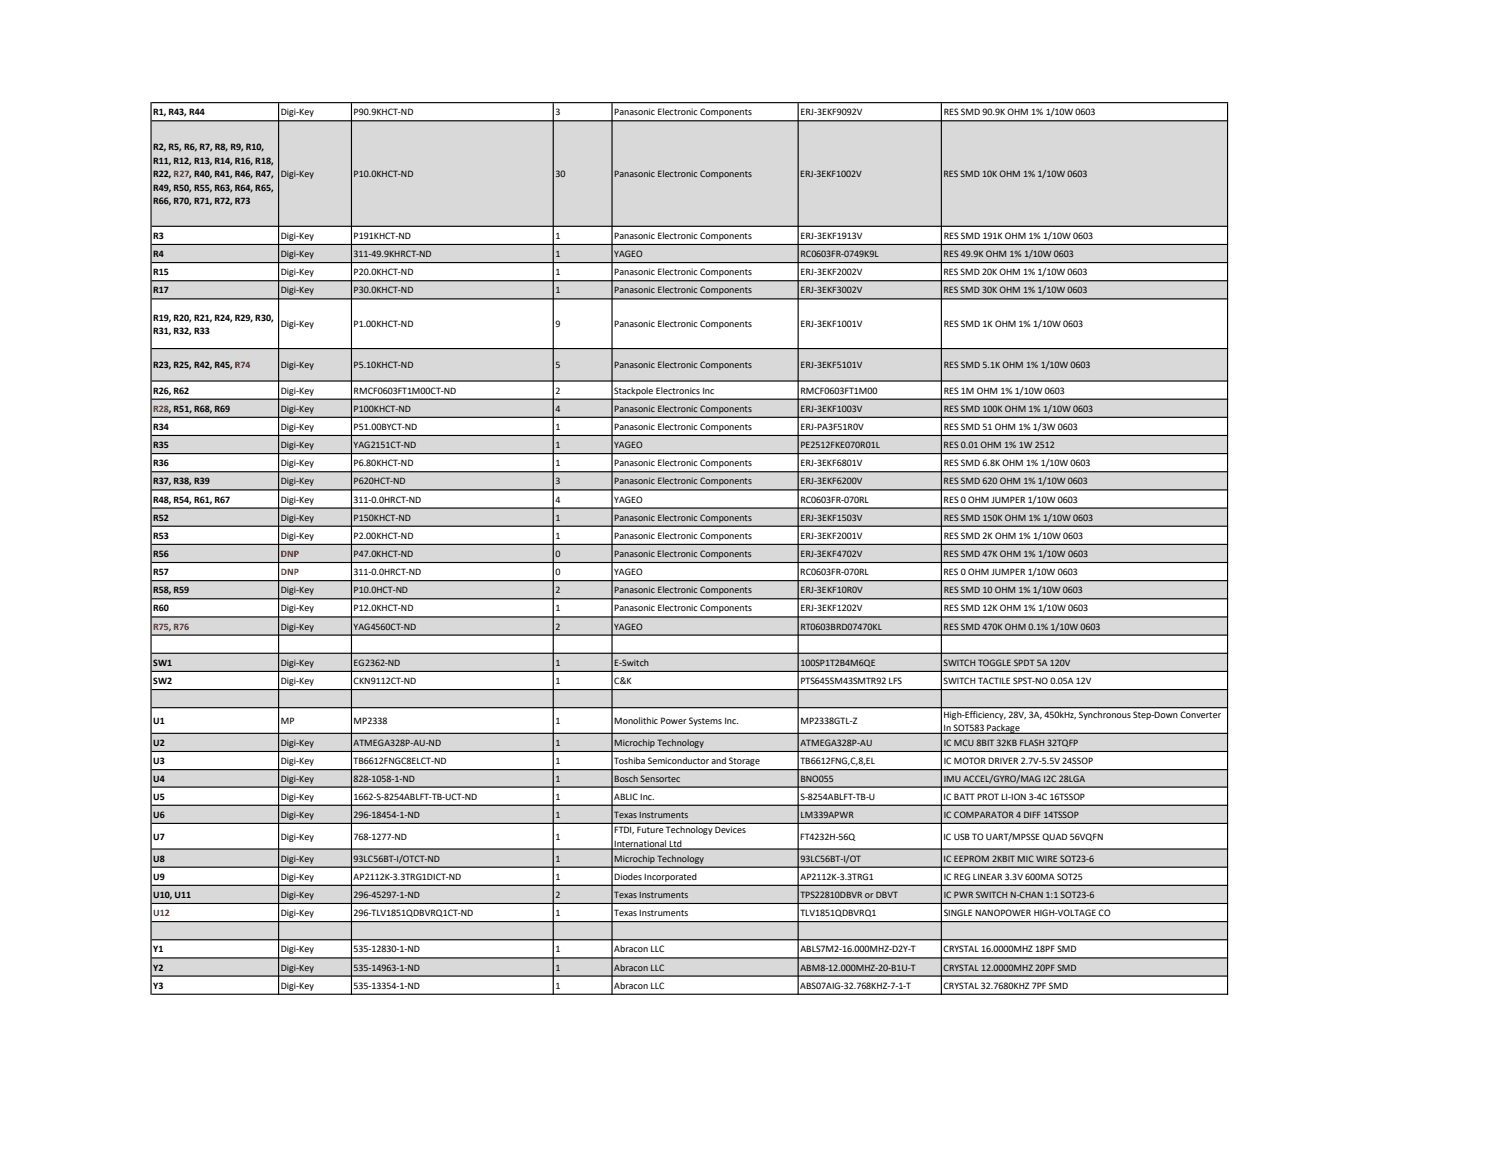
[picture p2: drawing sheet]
<svg xmlns="http://www.w3.org/2000/svg" width="279mm" height="216mm" viewBox="0 0 279 216" stroke-linecap="round" stroke-linejoin="round" font-family="sans-serif">
<defs><g id="words">
<g font-size="1.9">
<text x="28.6" y="21.5">R1, R43, R44</text>
<text x="52.4" y="21.5">Digi-Key</text>
<text x="66" y="21.5">P90.9KHCT-ND</text>
<text x="103.6" y="21.5">3</text>
<text x="114.6" y="21.5">Panasonic Electronic Components</text>
<text x="149.3" y="21.5">ERJ-3EKF9092V</text>
<text x="176" y="21.5">RES SMD 90.9K OHM 1% 1/10W 0603</text>
<text x="28.6" y="28.1">R2, R5, R6, R7, R8, R9, R10,</text>
<text x="28.6" y="30.6">R11, R12, R13, R14, R16, R18,</text>
<text x="28.6" y="33.1">R22, R27, R40, R41, R46, R47,</text>
<text x="28.6" y="35.6">R49, R50, R55, R63, R64, R65,</text>
<text x="52.4" y="33.1">Digi-Key</text>
<text x="66" y="33.1">P10.0KHCT-ND</text>
<text x="103.6" y="33.1">30</text>
<text x="114.6" y="33.1">Panasonic Electronic Components</text>
<text x="149.3" y="33.1">ERJ-3EKF1002V</text>
<text x="176" y="33.1">RES SMD 10K OHM 1% 1/10W 0603</text>
<text x="28.6" y="38.1">R66, R70, R71, R72, R73</text>
<text x="28.6" y="44.6">R3</text>
<text x="28.6" y="48">R4</text>
<text x="52.4" y="44.6">Digi-Key</text>
<text x="52.4" y="48">Digi-Key</text>
<text x="66" y="44.6">P191KHCT-ND</text>
<text x="66" y="48">311-49.9KHRCT-ND</text>
<text x="103.6" y="48">1</text>
<text x="103.6" y="44.6">1</text>
<text x="114.6" y="44.6">Panasonic Electronic Components</text>
<text x="114.6" y="48">YAGEO</text>
<text x="149.3" y="48">RC0603FR-0749K9L</text>
<text x="149.3" y="44.6">ERJ-3EKF1913V</text>
<text x="176" y="48">RES 49.9K OHM 1% 1/10W 0603</text>
<text x="176" y="44.6">RES SMD 191K OHM 1% 1/10W 0603</text>
<text x="28.6" y="51.4">R15</text>
<text x="52.4" y="51.4">Digi-Key</text>
<text x="66" y="51.4">P20.0KHCT-ND</text>
<text x="103.6" y="51.4">1</text>
<text x="114.6" y="51.4">Panasonic Electronic Components</text>
<text x="149.3" y="51.4">ERJ-3EKF2002V</text>
<text x="176" y="51.4">RES SMD 20K OHM 1% 1/10W 0603</text>
<text x="28.6" y="54.7">R17</text>
<text x="28.6" y="59.8">R19, R20, R21, R24, R29, R30,</text>
<text x="52.4" y="54.7">Digi-Key</text>
<text x="66" y="54.7">P30.0KHCT-ND</text>
<text x="103.6" y="54.7">1</text>
<text x="114.6" y="54.7">Panasonic Electronic Components</text>
<text x="149.3" y="54.7">ERJ-3EKF3002V</text>
<text x="176" y="54.7">RES SMD 30K OHM 1% 1/10W 0603</text>
<text x="28.6" y="62.3">R31, R32, R33</text>
<text x="52.4" y="61.1">Digi-Key</text>
<text x="66" y="61.1">P1.00KHCT-ND</text>
<text x="103.6" y="61.1">9</text>
<text x="114.6" y="61.1">Panasonic Electronic Components</text>
<text x="149.3" y="61.1">ERJ-3EKF1001V</text>
<text x="176" y="61.1">RES SMD 1K OHM 1% 1/10W 0603</text>
<text x="28.6" y="68.7">R23, R25, R42, R45, R74</text>
<text x="52.4" y="68.7">Digi-Key</text>
<text x="66" y="68.7">P5.10KHCT-ND</text>
<text x="103.6" y="68.7">5</text>
<text x="114.6" y="68.7">Panasonic Electronic Components</text>
<text x="149.3" y="68.7">ERJ-3EKF5101V</text>
<text x="176" y="68.7">RES SMD 5.1K OHM 1% 1/10W 0603</text>
<text x="28.6" y="73.4">R26, R62</text>
<text x="52.4" y="73.4">Digi-Key</text>
<text x="52.4" y="76.8">Digi-Key</text>
<text x="66" y="73.4">RMCF0603FT1M00CT-ND</text>
<text x="66" y="76.8">P100KHCT-ND</text>
<text x="103.6" y="73.4">2</text>
<text x="103.6" y="76.8">4</text>
<text x="114.6" y="73.4">Stackpole Electronics Inc</text>
<text x="114.6" y="76.8">Panasonic Electronic Components</text>
<text x="149.3" y="73.4">RMCF0603FT1M00</text>
<text x="149.3" y="76.8">ERJ-3EKF1003V</text>
<text x="176" y="73.4">RES 1M OHM 1% 1/10W 0603</text>
<text x="176" y="76.8">RES SMD 100K OHM 1% 1/10W 0603</text>
<text x="28.6" y="80.2">R34</text>
<text x="28.6" y="83.6">R35</text>
<text x="52.4" y="80.2">Digi-Key</text>
<text x="52.4" y="83.6">Digi-Key</text>
<text x="66" y="80.2">P51.00BYCT-ND</text>
<text x="66" y="83.6">YAG2151CT-ND</text>
<text x="103.6" y="83.6">1</text>
<text x="103.6" y="80.2">1</text>
<text x="114.6" y="83.6">YAGEO</text>
<text x="114.6" y="80.2">Panasonic Electronic Components</text>
<text x="149.3" y="83.6">PE2512FKE070R01L</text>
<text x="149.3" y="80.2">ERJ-PA3F51R0V</text>
<text x="176" y="83.6">RES 0.01 OHM 1% 1W 2512</text>
<text x="176" y="80.2">RES SMD 51 OHM 1% 1/3W 0603</text>
<text x="28.6" y="87">R36</text>
<text x="52.4" y="87">Digi-Key</text>
<text x="66" y="87">P6.80KHCT-ND</text>
<text x="103.6" y="87">1</text>
<text x="114.6" y="87">Panasonic Electronic Components</text>
<text x="149.3" y="87">ERJ-3EKF6801V</text>
<text x="176" y="87">RES SMD 6.8K OHM 1% 1/10W 0603</text>
<text x="28.6" y="90.4">R37, R38, R39</text>
<text x="28.6" y="93.8">R48, R54, R61, R67</text>
<text x="52.4" y="90.4">Digi-Key</text>
<text x="52.4" y="93.8">Digi-Key</text>
<text x="66" y="90.4">P620HCT-ND</text>
<text x="66" y="93.8">311-0.0HRCT-ND</text>
<text x="103.6" y="93.8">4</text>
<text x="103.6" y="90.4">3</text>
<text x="114.6" y="90.4">Panasonic Electronic Components</text>
<text x="114.6" y="93.8">YAGEO</text>
<text x="149.3" y="93.8">RC0603FR-070RL</text>
<text x="149.3" y="90.4">ERJ-3EKF6200V</text>
<text x="176" y="93.8">RES 0 OHM JUMPER 1/10W 0603</text>
<text x="176" y="90.4">RES SMD 620 OHM 1% 1/10W 0603</text>
<text x="28.6" y="97.2">R52</text>
<text x="28.6" y="100.5">R53</text>
<text x="52.4" y="97.2">Digi-Key</text>
<text x="52.4" y="100.5">Digi-Key</text>
<text x="66" y="97.2">P150KHCT-ND</text>
<text x="66" y="100.5">P2.00KHCT-ND</text>
<text x="103.6" y="97.2">1</text>
<text x="103.6" y="100.5">1</text>
<text x="114.6" y="97.2">Panasonic Electronic Components</text>
<text x="114.6" y="100.5">Panasonic Electronic Components</text>
<text x="149.3" y="97.2">ERJ-3EKF1503V</text>
<text x="149.3" y="100.5">ERJ-3EKF2001V</text>
<text x="176" y="100.5">RES SMD 2K OHM 1% 1/10W 0603</text>
<text x="176" y="97.2">RES SMD 150K OHM 1% 1/10W 0603</text>
<text x="28.6" y="103.9">R56</text>
<text x="28.6" y="107.3">R57</text>
<text x="66" y="103.9">P47.0KHCT-ND</text>
<text x="66" y="107.3">311-0.0HRCT-ND</text>
<text x="103.6" y="107.3">0</text>
<text x="103.6" y="103.9">0</text>
<text x="114.6" y="103.9">Panasonic Electronic Components</text>
<text x="114.6" y="107.3">YAGEO</text>
<text x="149.3" y="107.3">RC0603FR-070RL</text>
<text x="149.3" y="103.9">ERJ-3EKF4702V</text>
<text x="176" y="107.3">RES 0 OHM JUMPER 1/10W 0603</text>
<text x="176" y="103.9">RES SMD 47K OHM 1% 1/10W 0603</text>
<text x="28.6" y="110.7">R58, R59</text>
<text x="52.4" y="110.7">Digi-Key</text>
<text x="66" y="110.7">P10.0HCT-ND</text>
<text x="103.6" y="110.7">2</text>
<text x="114.6" y="110.7">Panasonic Electronic Components</text>
<text x="149.3" y="110.7">ERJ-3EKF10R0V</text>
<text x="176" y="110.7">RES SMD 10 OHM 1% 1/10W 0603</text>
<text x="28.6" y="114.1">R60</text>
<text x="52.4" y="114.1">Digi-Key</text>
<text x="52.4" y="117.5">Digi-Key</text>
<text x="66" y="114.1">P12.0KHCT-ND</text>
<text x="66" y="117.5">YAG4560CT-ND</text>
<text x="103.6" y="117.5">2</text>
<text x="103.6" y="114.1">1</text>
<text x="114.6" y="117.5">YAGEO</text>
<text x="114.6" y="114.1">Panasonic Electronic Components</text>
<text x="149.3" y="117.5">RT0603BRD07470KL</text>
<text x="149.3" y="114.1">ERJ-3EKF1202V</text>
<text x="176" y="117.5">RES SMD 470K OHM 0.1% 1/10W 0603</text>
<text x="176" y="114.1">RES SMD 12K OHM 1% 1/10W 0603</text>
<text x="28.6" y="124.2">SW1</text>
<text x="52.4" y="124.2">Digi-Key</text>
<text x="66" y="124.2">EG2362-ND</text>
<text x="103.6" y="124.2">1</text>
<text x="114.6" y="124.2">E-Switch</text>
<text x="149.3" y="124.2">100SP1T2B4M6QE</text>
<text x="176" y="124.2">SWITCH TOGGLE SPDT 5A 120V</text>
<text x="28.6" y="127.6">SW2</text>
<text x="52.4" y="127.6">Digi-Key</text>
<text x="66" y="127.6">CKN9112CT-ND</text>
<text x="103.6" y="127.6">1</text>
<text x="114.6" y="127.6">C&amp;K</text>
<text x="149.3" y="127.6">PTS645SM43SMTR92 LFS</text>
<text x="176" y="127.6">SWITCH TACTILE SPST-NO 0.05A 12V</text>
<text x="28.6" y="135.1">U1</text>
<text x="52.4" y="135.1">MP</text>
<text x="66" y="135.1">MP2338</text>
<text x="103.6" y="135.1">1</text>
<text x="114.5" y="135.1">Monolithic Power Systems Inc.</text>
<text x="149.3" y="135.1">MP2338GTL-Z</text>
<text x="176" y="133.9">High-Efficiency, 28V, 3A, 450kHz, Synchronous Step-Down Converter</text>
<text x="176" y="136.4">In SOT583 Package</text>
<text x="28.6" y="139.2">U2</text>
<text x="28.6" y="142.6">U3</text>
<text x="52.4" y="139.2">Digi-Key</text>
<text x="52.4" y="142.6">Digi-Key</text>
<text x="66" y="139.2">ATMEGA328P-AU-ND</text>
<text x="66" y="142.6">TB6612FNGC8ELCT-ND</text>
<text x="103.6" y="142.6">1</text>
<text x="103.6" y="139.2">1</text>
<text x="114.6" y="139.2">Microchip Technology</text>
<text x="114.6" y="142.6">Toshiba Semiconductor and Storage</text>
<text x="149.3" y="139.2">ATMEGA328P-AU</text>
<text x="149.3" y="142.6">TB6612FNG,C,8,EL</text>
<text x="176" y="139.2">IC MCU 8BIT 32KB FLASH 32TQFP</text>
<text x="176" y="142.6">IC MOTOR DRIVER 2.7V-5.5V 24SSOP</text>
<text x="28.6" y="145.9">U4</text>
<text x="28.6" y="149.2">U5</text>
<text x="52.4" y="145.9">Digi-Key</text>
<text x="52.4" y="149.2">Digi-Key</text>
<text x="66" y="145.9">828-1058-1-ND</text>
<text x="66" y="149.2">1662-S-8254ABLFT-TB-UCT-ND</text>
<text x="103.6" y="149.2">1</text>
<text x="103.6" y="145.9">1</text>
<text x="114.6" y="145.9">Bosch Sensortec</text>
<text x="114.6" y="149.2">ABLIC Inc.</text>
<text x="149.3" y="145.9">BNO055</text>
<text x="149.3" y="149.2">S-8254ABLFT-TB-U</text>
<text x="176" y="149.2">IC BATT PROT LI-ION 3-4C 16TSSOP</text>
<text x="176" y="145.9">IMU ACCEL/GYRO/MAG I2C 28LGA</text>
<text x="28.6" y="152.6">U6</text>
<text x="52.4" y="152.6">Digi-Key</text>
<text x="66" y="152.6">296-18454-1-ND</text>
<text x="103.6" y="152.6">1</text>
<text x="114.6" y="155.5">FTDI, Future Technology Devices</text>
<text x="114.6" y="152.6">Texas Instruments</text>
<text x="149.3" y="152.6">LM339APWR</text>
<text x="176" y="152.6">IC COMPARATOR 4 DIFF 14TSSOP</text>
<text x="28.6" y="156.7">U7</text>
<text x="28.6" y="160.8">U8</text>
<text x="52.4" y="156.7">Digi-Key</text>
<text x="52.4" y="160.8">Digi-Key</text>
<text x="66" y="156.7">768-1277-ND</text>
<text x="66" y="160.8">93LC56BT-I/OTCT-ND</text>
<text x="103.6" y="156.7">1</text>
<text x="103.6" y="160.8">1</text>
<text x="114.6" y="158">International Ltd</text>
<text x="114.6" y="160.8">Microchip Technology</text>
<text x="149.3" y="156.7">FT4232H-56Q</text>
<text x="149.3" y="160.8">93LC56BT-I/OT</text>
<text x="176" y="156.7">IC USB TO UART/MPSSE QUAD 56VQFN</text>
<text x="176" y="160.8">IC EEPROM 2KBIT MIC WIRE SOT23-6</text>
<text x="28.6" y="164.2">U9</text>
<text x="28.6" y="167.6">U10, U11</text>
<text x="52.4" y="164.2">Digi-Key</text>
<text x="52.4" y="167.6">Digi-Key</text>
<text x="66" y="164.2">AP2112K-3.3TRG1DICT-ND</text>
<text x="66" y="167.6">296-45297-1-ND</text>
<text x="103.6" y="167.6">2</text>
<text x="103.6" y="164.2">1</text>
<text x="114.6" y="167.6">Texas Instruments</text>
<text x="114.6" y="164.2">Diodes Incorporated</text>
<text x="149.3" y="167.6">TPS22810DBVR or DBVT</text>
<text x="149.3" y="164.2">AP2112K-3.3TRG1</text>
<text x="176" y="164.2">IC REG LINEAR 3.3V 600MA SOT25</text>
<text x="176" y="167.6">IC PWR SWITCH N-CHAN 1:1 SOT23-6</text>
<text x="52.4" y="170.9">Digi-Key</text>
<text x="66" y="170.9">296-TLV1851QDBVRQ1CT-ND</text>
<text x="103.6" y="170.9">1</text>
<text x="114.6" y="170.9">Texas Instruments</text>
<text x="149.3" y="170.9">TLV1851QDBVRQ1</text>
<text x="176" y="170.9">SINGLE NANOPOWER HIGH-VOLTAGE CO</text>
<text x="28.6" y="177.7">Y1</text>
<text x="52.4" y="177.7">Digi-Key</text>
<text x="66" y="177.7">535-12830-1-ND</text>
<text x="103.6" y="177.7">1</text>
<text x="114.6" y="177.7">Abracon LLC</text>
<text x="149.3" y="177.7">ABLS7M2-16.000MHZ-D2Y-T</text>
<text x="176" y="177.7">CRYSTAL 16.0000MHZ 18PF SMD</text>
<text x="28.6" y="181.1">Y2</text>
<text x="28.6" y="184.5">Y3</text>
<text x="52.4" y="181.1">Digi-Key</text>
<text x="52.4" y="184.5">Digi-Key</text>
<text x="66" y="181.1">535-14963-1-ND</text>
<text x="66" y="184.5">535-13354-1-ND</text>
<text x="103.6" y="181.1">1</text>
<text x="103.6" y="184.5">1</text>
<text x="114.6" y="184.5">Abracon LLC</text>
<text x="114.6" y="181.1">Abracon LLC</text>
<text x="149.3" y="184.5">ABS07AIG-32.768KHZ-7-1-T</text>
<text x="149.3" y="181.1">ABM8-12.000MHZ-20-B1U-T</text>
<text x="176" y="184.5">CRYSTAL 32.7680KHZ 7PF SMD</text>
<text x="176" y="181.1">CRYSTAL 12.0000MHZ 20PF SMD</text>
</g>
<g font-size="1.9" fill="#f00">
<text x="28.6" y="76.8">R28, R51, R68, R69</text>
<text x="52.4" y="103.9">DNP</text>
<text x="52.4" y="107.3">DNP</text>
<text x="28.6" y="117.5">R75, R76</text>
<text x="28.6" y="170.9">U12</text>
</g>
</g></defs>
<path d="M28.3 22.5h200.7v19.7h-200.7zM28.3 45.6h200.7v3.4h-200.7zM28.3 52.4h200.7v3.4h-200.7zM28.3 65h200.7v6.1h-200.7zM28.3 74.5h200.7v3.4h-200.7zM28.3 81.2h200.7v3.5h-200.7zM28.3 88h200.7v3.4h-200.7zM28.3 94.8h200.7v3.4h-200.7zM28.3 101.6h200.7v3.4h-200.7zM28.3 108.3h200.7v3.5h-200.7zM28.3 115.1h200.7v3.4h-200.7zM28.3 121.9h200.7v3.4h-200.7zM28.3 128.7h200.7v3.4h-200.7zM28.3 136.8h200.7v3.5h-200.7zM28.3 143.6h200.7v3.3h-200.7zM28.3 150.2h200.7v3.5h-200.7zM28.3 158.4h200.7v3.4h-200.7zM28.3 165.2h200.7v3.4h-200.7zM28.3 172h200.7v3.4h-200.7zM28.3 178.7h200.7v3.5h-200.7z" fill-rule="evenodd" fill="#d9d9d9"/>
<g fill="#000">
<path d="M28.1 19h.2v166.6h-.2zM51.9 19.3h.2v166.3h-.2zM65.4 19.3h.3v166.3h-.3zM103.1 19.3h.2v166.3h-.2zM114 19.3h.3v166.3h-.3zM148.8 19.3h.2v166.3h-.2zM175.5 19.3h.2v166.3h-.2zM228.9 19.3h.2v166.3h-.2z" fill-rule="evenodd"/>
<path d="M28.3 19h200.8v.3h-200.8zM28.3 22.4h200.8v.2h-200.8zM28.3 42.1h200.8v.2h-200.8zM28.3 45.5h200.8v.2h-200.8zM28.3 48.9h200.8v.2h-200.8zM28.3 52.3h200.8v.2h-200.8zM28.3 55.7h200.8v.2h-200.8zM28.3 64.9h200.8v.3h-200.8zM28.3 71h200.8v.2h-200.8zM28.3 74.4h200.8v.2h-200.8zM28.3 77.8h200.8v.2h-200.8zM28.3 81.2h200.8v.2h-200.8zM28.3 84.5h200.8v.3h-200.8zM28.3 87.9h200.8v.2h-200.8zM28.3 91.3h200.8v.2h-200.8zM28.3 94.7h200.8v.2h-200.8zM28.3 98.1h200.8v.2h-200.8zM28.3 101.5h200.8v.2h-200.8zM28.3 104.9h200.8v.2h-200.8zM28.3 108.2h200.8v.3h-200.8zM28.3 111.6h200.8v.2h-200.8zM28.3 115h200.8v.2h-200.8zM28.3 118.4h200.8v.2h-200.8zM28.3 121.8h200.8v.2h-200.8zM28.3 125.2h200.8v.2h-200.8zM28.3 128.6h200.8v.2h-200.8zM28.3 132h200.8v.2h-200.8zM28.3 136.7h200.8v.2h-200.8zM28.3 140.1h200.8v.2h-200.8zM28.3 143.5h200.8v.2h-200.8zM28.3 146.8h200.8v.2h-200.8zM28.3 150.2h200.8v.2h-200.8zM28.3 153.5h200.8v.3h-200.8zM28.3 158.3h200.8v.2h-200.8zM28.3 161.7h200.8v.2h-200.8zM28.3 165.1h200.8v.2h-200.8zM28.3 168.5h200.8v.2h-200.8zM28.3 171.9h200.8v.2h-200.8zM28.3 175.3h200.8v.2h-200.8zM28.3 178.6h200.8v.3h-200.8zM28.3 182h200.8v.2h-200.8zM28.3 185.4h200.8v.2h-200.8z" fill-rule="evenodd"/>
</g>
<use href="#words"/>
</svg>
